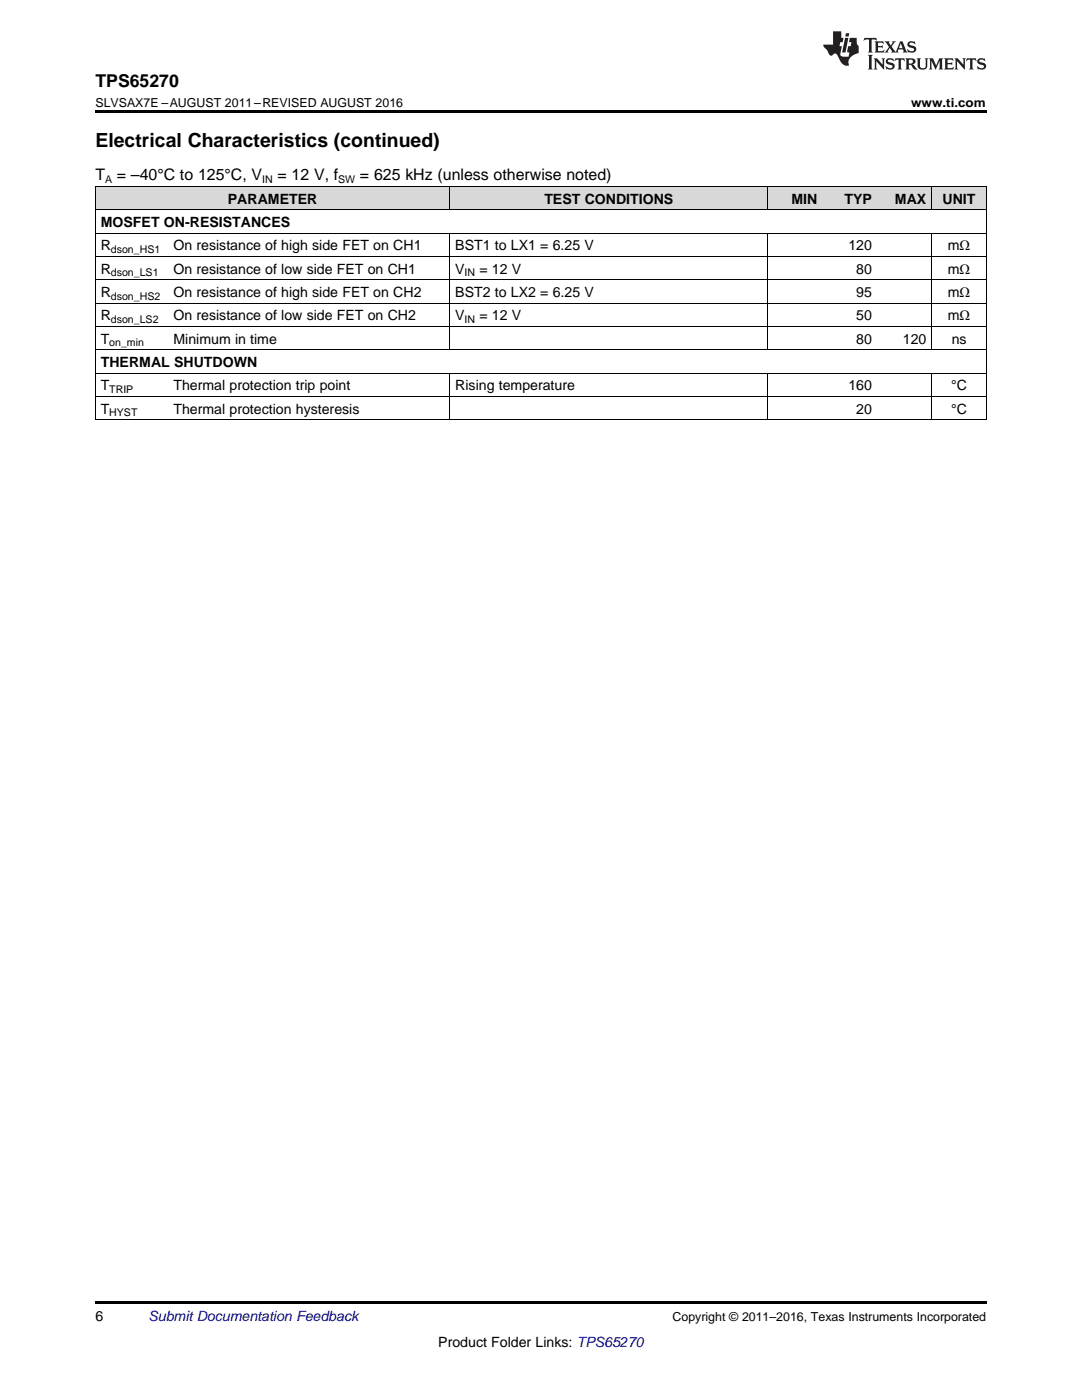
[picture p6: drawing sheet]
<svg xmlns="http://www.w3.org/2000/svg" width="216mm" height="279mm" viewBox="0 0 216 279" stroke-linecap="round" stroke-linejoin="round" font-family="sans-serif">
<defs><g id="words">
<text font-size="3.9" x="19" y="29.3">Electrical Characteristics (continued)</text>
<text font-size="3.5" x="19" y="17.3">TPS65270</text>
<g font-size="3.2">
<text x="19" y="36">T</text>
<text x="23.3" y="36">= –40°C to 125°C, V</text>
<text x="55.4" y="36">= 12 V, f</text>
<text x="71.8" y="36">= 625 kHz (unless otherwise noted)</text>
</g>
<g font-size="2.8">
<text x="45.5" y="40.6">PARAMETER</text>
<text x="108.6" y="40.6">TEST CONDITIONS</text>
<text x="157.9" y="40.6">MIN</text>
<text x="168.5" y="40.6">TYP</text>
<text x="178.6" y="40.6">MAX</text>
<text x="188.1" y="40.6">UNIT</text>
<text x="20.1" y="45.3">MOSFET ON-RESISTANCES</text>
<text x="20.1" y="50">R</text>
<text x="34.6" y="50">On resistance of high side FET on CH1</text>
<text x="90.8" y="50">BST1 to LX1 = 6.25 V</text>
<text x="169.3" y="50">120</text>
<text x="189.2" y="50">mΩ</text>
<text x="20.1" y="54.6">R</text>
<text x="20.1" y="59.3">R</text>
<text x="34.6" y="54.6">On resistance of low side FET on CH1</text>
<text x="34.6" y="59.3">On resistance of high side FET on CH2</text>
<text x="90.8" y="54.6">V</text>
<text x="90.8" y="59.3">BST2 to LX2 = 6.25 V</text>
<text x="95.7" y="54.6">= 12 V</text>
<text x="170.9" y="54.6">80</text>
<text x="170.9" y="59.3">95</text>
<text x="189.2" y="54.6">mΩ</text>
<text x="189.2" y="59.3">mΩ</text>
<text x="20.1" y="63.9">R</text>
<text x="34.6" y="63.9">On resistance of low side FET on CH2</text>
<text x="90.8" y="63.9">V</text>
<text x="95.7" y="63.9">= 12 V</text>
<text x="170.9" y="63.9">50</text>
<text x="189.2" y="63.9">mΩ</text>
<text x="20.1" y="68.6">T</text>
<text x="34.6" y="68.6">Minimum in time</text>
<text x="170.9" y="68.6">80</text>
<text x="180.2" y="68.6">120</text>
<text x="189.9" y="68.6">ns</text>
<text x="20.1" y="73.2">THERMAL SHUTDOWN</text>
<text x="20.1" y="77.9">T</text>
<text x="34.6" y="77.9">Thermal protection trip point</text>
<text x="90.8" y="77.9">Rising temperature</text>
<text x="169.3" y="77.9">160</text>
<text x="189.8" y="77.9">°C</text>
<text x="20.1" y="82.5">T</text>
<text x="34.6" y="82.5">Thermal protection hysteresis</text>
<text x="170.9" y="82.5">20</text>
<text x="189.8" y="82.5">°C</text>
<text x="19" y="263.6">6</text>
<text x="87.5" y="268.9">Product Folder Links: TPS65270</text>
</g>
<text font-size="2.8" fill="#0000c8" x="29.6" y="263.6">Submit Documentation Feedback</text>
<g font-size="2.5">
<text x="19" y="21.4">SLVSAX7E –AUGUST 2011–REVISED AUGUST 2016</text>
<text x="181.8" y="21.4">www.ti.com</text>
<text x="134.2" y="263.6">Copyright © 2011–2016, Texas Instruments Incorporated</text>
</g>
<g font-size="2.1">
<text x="21" y="36.6">A</text>
<text x="52.3" y="36.6">IN</text>
<text x="67.5" y="36.6">SW</text>
<text x="22.1" y="50.5">dson_HS1</text>
<text x="22.1" y="55.2">dson_LS1</text>
<text x="22.1" y="59.8">dson_HS2</text>
<text x="92.7" y="55.2">IN</text>
<text x="22.1" y="64.5">dson_LS2</text>
<text x="92.7" y="64.5">IN</text>
<text x="21.8" y="69.1">on_min</text>
<text x="21.8" y="78.5">TRIP</text>
<text x="21.8" y="83.1">HYST</text>
</g>
</g></defs>
<g fill="#d8d8d8">
<path d="M19 37.3h14.5v4.6h-14.5z"/>
<path d="M33.5 37.3h56.3v4.6h-56.3z"/>
<path d="M89.8 37.3h63.5v4.6h-63.5z"/>
<path d="M153.3 37.3h10.9v4.6h-10.9z"/>
<path d="M164.2 37.3h10.8v4.6h-10.8z"/>
<path d="M175 37.3h10.9v4.6h-10.9z"/>
<path d="M185.9 37.3h10.9v4.6h-10.9z"/>
</g>
<path d="M19 22h177.8v.5h-177.8zM19 83.8h.2zM89.7 83.8h.1zM153.2 83.8h.1zM164.1 83.8h.1zM174.9 83.8h.1zM185.8 83.8h.1zM196.7 83.8h.1zM19 259.7h177.8v.5h-177.8z" fill="#000"/>
<g fill="none" stroke="#000" stroke-width=".2">
<path d="M19 37.2h177.8M19.1 37.2v46.6M89.7 37.2v4.7M153.2 37.2v4.7M185.9 37.2v4.7M196.8 37.2v46.6M19 55.8h177.8M19 51.2h177.8M19 46.5h177.8M19 41.9h177.8M89.7 46.5v23.3M153.2 46.5v23.3"/>
<path d="M185.9 46.5v23.3M19 79.1h177.8M19 74.5h177.8M19 69.8h177.8M19 65.1h177.8M19 60.5h177.8M89.7 74.5v9.3M153.2 74.5v9.3M185.9 74.5v9.3M19 83.8h177.8"/>
</g>
<g fill="#231f20">
<path d="M172.5 7.6l-.1 .5 .4-.2h.6v.1v2.1l-.2 .4h.9l-.2-.4v-2.1l.1-.1h.5l.5 .2-.2-.5zM174.5 8.3l.2 .3v1.5l-.2 .4h1.8l.2-.6a1.04 1.04 0 0 1-1.3 .2v-.7h.6l.3 .2v-.6l-.3 .2h-.6v-.6l.8-.1 .4 .3-.2-.5zM176.5 8.3l.9 1.1-.9 1.1h.8l-.2-.2 .4-.7 .5 .7-.2 .2h1.5l-.2-.2 .2-.4h.9l.1 .4-.2 .2h1l-.3-.3-.7-1.9h-.5l-.9 2-.8-1 .9-1h-.8l.1 .3-.4 .5-.3-.6 .1-.2zM179.7 8.6l.4 1h-.7zM181.3 8.4a.63 .63 0 0 0-.2 .7 .63 .63 0 0 0 .6 .4l.6 .2 .1 .2a.75 .75 0 0 1-.7 .4 .75 .75 0 0 1-.6-.5l.1 .7 .1-.1a1.11 1.11 0 0 0 1.5-.6 1.13 1.13 0 0 0-1.2-.8l-.1-.4a1.04 1.04 0 0 1 1.2 .2l-.2-.5-.2 .1-.4-.2zM173.2 10.9l.2 .4v2.2l-.2 .4h1l-.3-.4v-2.2l.3-.4zM174.3 11.6l.3 .4v1.5l-.3 .4h.8l-.2-.4v-1.3l1.5 1.7v-1.9l.2-.4h-.7l.2 .4v.9l-1.1-1.3zM177 11.8a.62 .62 0 0 0-.2 .7 .62 .62 0 0 0 .6 .4l.6 .1 .1 .3a.76 .76 0 0 1-.7 .3 .76 .76 0 0 1-.7-.4l.2 .7 .1-.1a1.11 1.11 0 0 0 1.5-.6 1.13 1.13 0 0 0-1.2-.8l-.1-.4a1.04 1.04 0 0 1 1.2 .2l-.2-.6-.2 .1-.5-.1zM178.7 11.6l-.2 .6a.61 .61 0 0 1 .8-.3v1.6l-.2 .4h.9l-.2-.4v-1.6a.63 .63 0 0 1 .7 .3l-.1-.6zM180.6 11.6l.3 .4v1.5l-.3 .4h1l-.2-.2-.1-.8 .6 .2a.76 .76 0 0 0 1.2 .7l-1-1a.58 .58 0 0 0 .6-.5 .58 .58 0 0 0-.5-.6zM181.4 11.9h.1a.45 .45 0 0 1 .5 .1 .45 .45 0 0 1 .1 .5l-.8 .2zM182.9 11.6l.2 .2a2.17 2.17 0 0 0 .3 1.9 .99 .99 0 0 0 1.6-.6v-1.1l.2-.4h-.7l.2 .2a1.92 1.92 0 0 1-.2 1.8 .6 .6 0 0 1-.9-.5v-1.1l.2-.4zM185.4 11.6l.2 .4v1.5l-.2 .4h.7l-.2-.4v-1.4l.8 1.8 .8-1.8v1.4l-.2 .4h.9l-.2-.4v-1.5l.2-.4h-.8l-.6 1.5-.6-1.5zM188.4 11.6l.2 .4v1.5l-.2 .4h1.8l.1-.6a1.04 1.04 0 0 1-1.2 .1v-.6h.5l.4 .2v-.6l-.4 .2h-.5v-.7h.8l.3 .3-.1-.6zM190.5 11.6l.2 .4v1.5l-.2 .4h.7l-.2-.4v-1.3l1.5 1.7v-1.9l.2-.4h-.7l.2 .4v.9l-1.1-1.3zM192.9 11.6l-.1 .6a.61 .61 0 0 1 .7-.3l.1 1.6-.3 .4h1l-.3-.4 .1-1.6a.63 .63 0 0 1 .7 .3l-.1-.6zM195.2 11.8a.62 .62 0 0 0-.2 .7 .62 .62 0 0 0 .6 .4l.6 .1 .1 .3a.76 .76 0 0 1-.7 .3 .76 .76 0 0 1-.6-.4l.1 .7 .1-.1a1.11 1.11 0 0 0 1.6-.6 1.13 1.13 0 0 0-1.3-.8l-.1-.4a1.04 1.04 0 0 1 1.2 .2l-.1-.6-.2 .1-.5-.1z"/>
<path d="M166.2 6.3v2.6h-1.9v.4l.8 .9a.91 .91 0 0 0 1 .8 .56 .56 0 0 1 .5-.3 .56 .56 0 0 1 .5 .3l.4 .8a1.53 1.53 0 0 0 1.9 1.2 1.54 1.54 0 0 1 1-2.1l.9-.3v-1.4a1.52 1.52 0 0 1-.4-1.6h-1.3l-.2 .8h.5l-.2 .8h-.5l-.1 1v.2l.4 .1-.2 .8a1.93 1.93 0 0 1-1.6-.3l.3-1.8h-.5l.2-.8h.4l.2-.8h-.4v-1.3zM168.6 7.6l-.6 2.9h.7l.6-2.9zM168.8 6.6l-.1 .7h.6l.2-.7z"/>
</g>
<use href="#words"/>
</svg>
